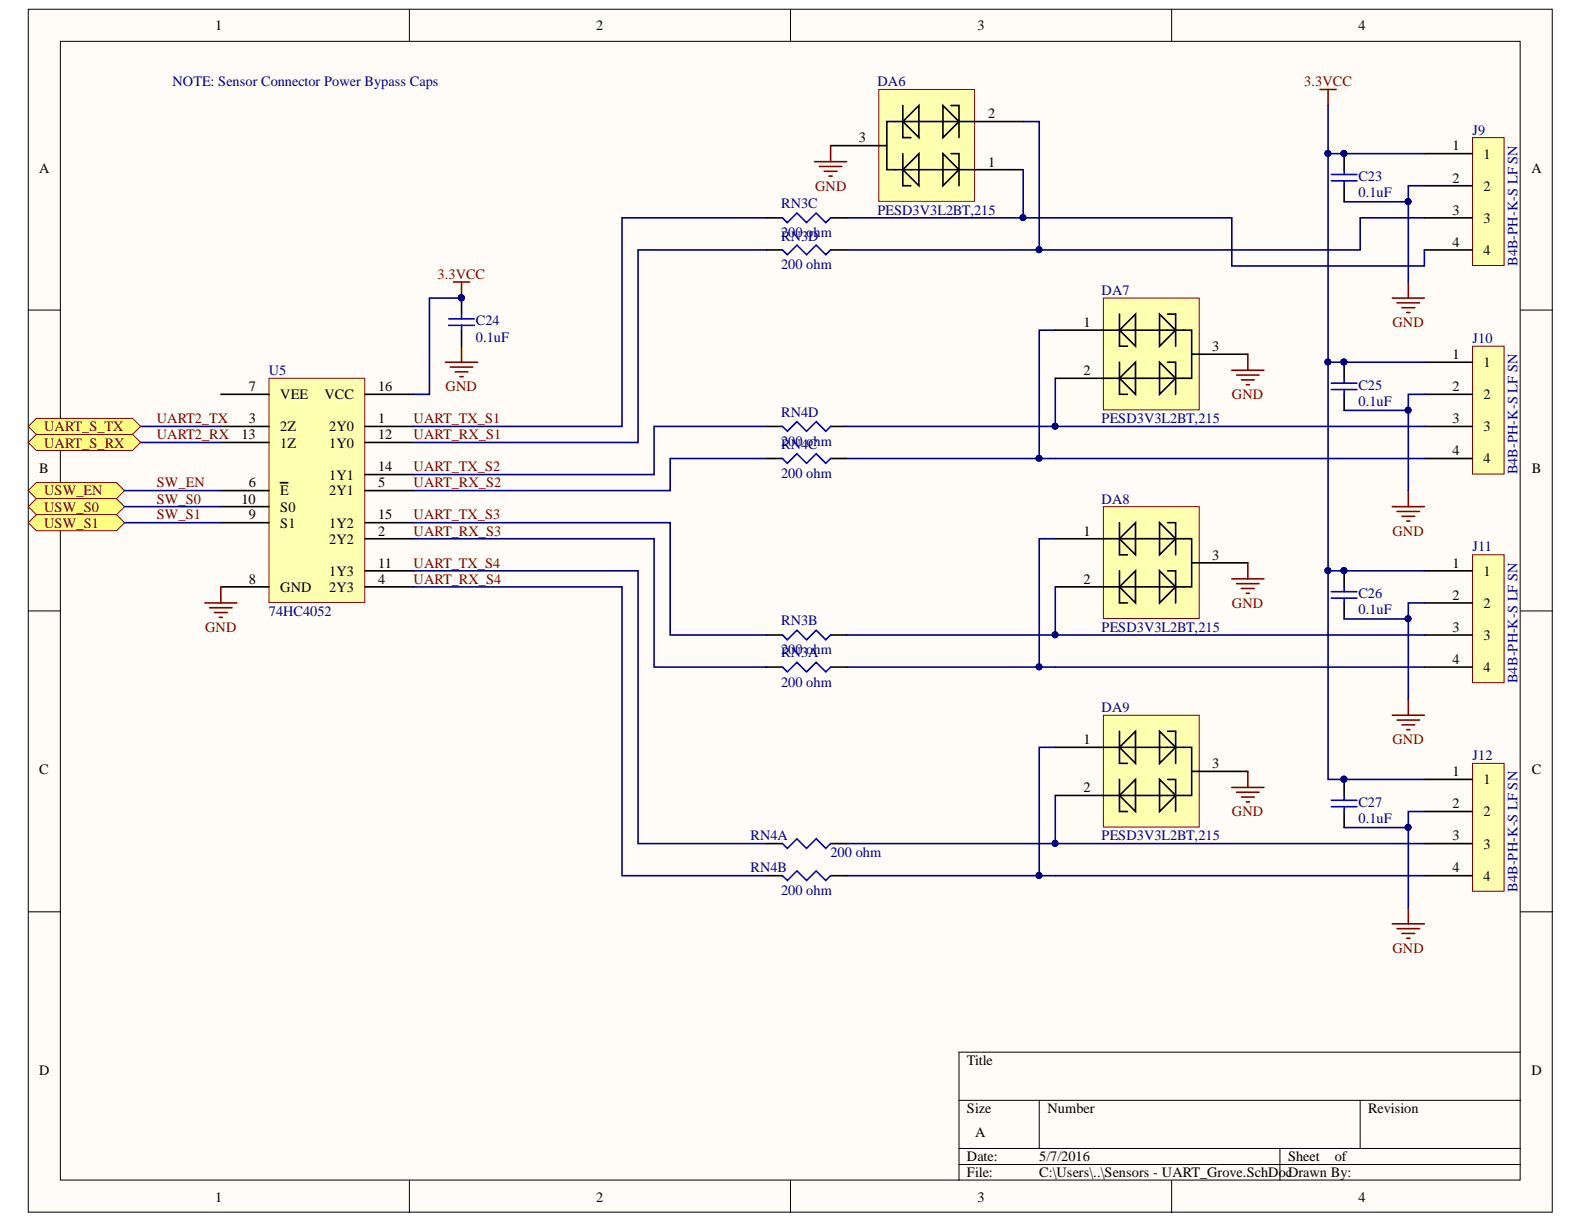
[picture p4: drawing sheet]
<svg xmlns="http://www.w3.org/2000/svg" width="279mm" height="216mm" viewBox="0 0 279 216" stroke-linecap="round" stroke-linejoin="round" font-family="sans-serif">
<defs><g id="words">
<g font-size="2.5">
<text x="37.9" y="5.3">1</text>
<text x="105.1" y="5.3">2</text>
<text x="172.4" y="5.3">3</text>
<text x="239.6" y="5.3">4</text>
<text x="174.3" y="20.9">2</text>
<text x="151.5" y="25.1">3</text>
<text x="174.3" y="29.4">1</text>
<text x="256.2" y="26.5">1</text>
<text x="261.7" y="28">1</text>
<text x="6.9" y="30.4">A</text>
<text x="256.2" y="32.2">2</text>
<text x="261.7" y="33.6">2</text>
<text x="270.1" y="30.4">A</text>
<text x="256.2" y="37.9">3</text>
<text x="261.7" y="39.3">3</text>
<text x="256.2" y="43.5">4</text>
<text x="261.7" y="45">4</text>
<text x="191.1" y="57.6">1</text>
<text x="213.8" y="62">3</text>
<text x="256.2" y="63.3">1</text>
<text x="261.7" y="64.7">1</text>
<text x="43.9" y="69">7</text>
<text x="49.4" y="70.4">VEE</text>
<text x="57.2" y="70.4">VCC</text>
<text x="66.7" y="69">16</text>
<text x="191.1" y="66.2">2</text>
<text x="256.2" y="69">2</text>
<text x="261.7" y="70.4">2</text>
<text x="42.6" y="77.5">13</text>
<text x="43.9" y="74.6">3</text>
<text x="49.4" y="76.1">2Z</text>
<text x="58.1" y="76.1">2Y0</text>
<text x="66.7" y="74.6">1</text>
<text x="66.7" y="77.5">12</text>
<text x="256.2" y="74.6">3</text>
<text x="261.7" y="76.1">3</text>
<text x="6.9" y="83.5">B</text>
<text x="49.4" y="78.9">1Z</text>
<text x="58.1" y="78.9">1Y0</text>
<text x="66.7" y="83.2">14</text>
<text x="256.2" y="80.3">4</text>
<text x="261.7" y="81.7">4</text>
<text x="270.2" y="83.5">B</text>
<text x="42.6" y="88.8">10</text>
<text x="43.9" y="86">6</text>
<text x="49.4" y="87.4">E</text>
<text x="58.1" y="87.4">2Y1</text>
<text x="58.1" y="84.6">1Y1</text>
<text x="66.7" y="86">5</text>
<text x="43.9" y="91.6">9</text>
<text x="49.4" y="93.1">S1</text>
<text x="49.4" y="90.3">S0</text>
<text x="58.1" y="95.9">2Y2</text>
<text x="58.1" y="93.1">1Y2</text>
<text x="66.7" y="94.5">2</text>
<text x="66.7" y="91.6">15</text>
<text x="191.1" y="94.5">1</text>
<text x="58.1" y="101.6">1Y3</text>
<text x="66.7" y="100.2">11</text>
<text x="213.8" y="98.7">3</text>
<text x="256.2" y="100.2">1</text>
<text x="261.7" y="101.6">1</text>
<text x="43.9" y="102.9">8</text>
<text x="49.4" y="104.4">GND</text>
<text x="58.1" y="104.4">2Y3</text>
<text x="66.7" y="102.9">4</text>
<text x="191.1" y="102.9">2</text>
<text x="256.2" y="105.8">2</text>
<text x="261.7" y="107.2">2</text>
<text x="256.2" y="111.5">3</text>
<text x="261.7" y="112.9">3</text>
<text x="256.2" y="117.1">4</text>
<text x="261.7" y="118.6">4</text>
<text x="191.1" y="131.2">1</text>
<text x="6.9" y="136.6">C</text>
<text x="213.8" y="135.5">3</text>
<text x="256.2" y="136.9">1</text>
<text x="270.2" y="136.6">C</text>
<text x="191.1" y="139.8">2</text>
<text x="256.2" y="142.6">2</text>
<text x="261.7" y="138.3">1</text>
<text x="256.2" y="148.2">3</text>
<text x="261.7" y="144">2</text>
<text x="261.7" y="149.7">3</text>
<text x="256.2" y="153.9">4</text>
<text x="261.7" y="155.3">4</text>
<text x="6.9" y="189.6">D</text>
<text x="170.6" y="187.9">Title</text>
<text x="270.1" y="189.6">D</text>
<text x="170.6" y="196.4">Size</text>
<text x="184.8" y="196.4">Number</text>
<text x="241.3" y="196.4">Revision</text>
<text x="172" y="200.6">A</text>
<text x="170.6" y="204.9">Date:</text>
<text x="170.6" y="207.6">File:</text>
<text x="183.3" y="204.9">5/7/2016</text>
<text x="183.3" y="207.6">C:\Users\..\Sensors - UART_Grove.SchDocDrawn By:</text>
<text x="227.2" y="204.9">Sheet</text>
<text x="235.4" y="204.9">of</text>
<text x="37.9" y="212">1</text>
<text x="105.1" y="212">2</text>
<text x="172.4" y="212">3</text>
<text x="239.6" y="212">4</text>
</g>
<g font-size="2.5" fill="#000080">
<text x="30.4" y="15.2">NOTE: Sensor Connector Power Bypass Caps</text>
<text x="154.8" y="15.2">DA6</text>
<text x="259.7" y="23.8">J9</text>
<text x="239.6" y="32">C23</text>
<text x="239.6" y="34.7">0.1uF</text>
<text x="137.8" y="36.8">RN3C</text>
<text x="137.8" y="41.8">200 ohm</text>
<text x="154.8" y="37.9">PESD3V3L2BT,215</text>
<text x="137.8" y="42.4">RN3D</text>
<text x="137.8" y="47.5">200 ohm</text>
<text x="267.7" y="46.9" transform="rotate(-90 267.7 46.9)">B4B-PH-K-S LF SN</text>
<text x="194.3" y="52">DA7</text>
<text x="83.9" y="57.4">C24</text>
<text x="83.9" y="60.3">0.1uF</text>
<text x="259.7" y="60.5">J10</text>
<text x="47.4" y="66.2">U5</text>
<text x="239.6" y="68.7">C25</text>
<text x="239.6" y="71.6">0.1uF</text>
<text x="137.8" y="73.5">RN4D</text>
<text x="194.3" y="74.6">PESD3V3L2BT,215</text>
<text x="137.8" y="79.2">RN4C</text>
<text x="137.8" y="78.6">200 ohm</text>
<text x="267.7" y="83.7" transform="rotate(-90 267.7 83.7)">B4B-PH-K-S LF SN</text>
<text x="137.8" y="84.3">200 ohm</text>
<text x="194.3" y="88.8">DA8</text>
<text x="259.7" y="97.3">J11</text>
<text x="239.6" y="105.5">C26</text>
<text x="47.4" y="108.6">74HC4052</text>
<text x="137.8" y="110.3">RN3B</text>
<text x="194.3" y="111.5">PESD3V3L2BT,215</text>
<text x="239.6" y="108.3">0.1uF</text>
<text x="137.8" y="116">RN3A</text>
<text x="137.8" y="115.4">200 ohm</text>
<text x="137.8" y="121.1">200 ohm</text>
<text x="194.3" y="125.6">DA9</text>
<text x="267.7" y="120.5" transform="rotate(-90 267.7 120.5)">B4B-PH-K-S LF SN</text>
<text x="259.7" y="134.1">J12</text>
<text x="239.6" y="142.3">C27</text>
<text x="132.4" y="148.2">RN4A</text>
<text x="194.3" y="148.2">PESD3V3L2BT,215</text>
<text x="239.6" y="145.1">0.1uF</text>
<text x="132.4" y="153.9">RN4B</text>
<text x="146.5" y="151.1">200 ohm</text>
<text x="137.8" y="157.9">200 ohm</text>
<text x="267.7" y="157.3" transform="rotate(-90 267.7 157.3)">B4B-PH-K-S LF SN</text>
</g>
<g font-size="2.5" fill="#800000">
<text x="230.1" y="15.2">3.3VCC</text>
<text x="143.8" y="33.6">GND</text>
<text x="77.2" y="49.2">3.3VCC</text>
<text x="245.6" y="57.6">GND</text>
<text x="78.6" y="69">GND</text>
<text x="217.3" y="70.4">GND</text>
<text x="7.8" y="76.1">UART_S_TX</text>
<text x="27.6" y="74.6">UART2_TX</text>
<text x="27.6" y="77.5">UART2_RX</text>
<text x="72.9" y="74.6">UART_TX_S1</text>
<text x="72.9" y="77.5">UART_RX_S1</text>
<text x="7.8" y="78.9">UART_S_RX</text>
<text x="72.9" y="83.2">UART_TX_S2</text>
<text x="7.8" y="87.4">US</text>
<text x="11.1" y="87.4">W_EN</text>
<text x="27.6" y="86">SW_EN</text>
<text x="27.6" y="88.8">SW_S0</text>
<text x="72.9" y="86">UART_RX_S2</text>
<text x="7.8" y="90.3">US</text>
<text x="7.8" y="93.1">US</text>
<text x="11.1" y="90.3">W_S0</text>
<text x="11.1" y="93.1">W_S1</text>
<text x="27.6" y="91.6">SW_S1</text>
<text x="72.9" y="91.6">UART_TX_S3</text>
<text x="72.9" y="94.5">UART_RX_S3</text>
<text x="245.6" y="94.5">GND</text>
<text x="72.9" y="100.2">UART_TX_S4</text>
<text x="72.9" y="102.9">UART_RX_S4</text>
<text x="217.3" y="107.2">GND</text>
<text x="36.2" y="111.5">GND</text>
<text x="245.6" y="131.2">GND</text>
<text x="217.3" y="144">GND</text>
<text x="245.6" y="168.1">GND</text>
</g>
</g></defs>
<g fill="#fffcf8" stroke="#000" stroke-width=".18">
<path d="M5 1.6h268.8v212.2h-268.8z"/>
<path d="M10.6 7.3h257.5v200.9h-257.5z"/>
</g>
<g fill="none" stroke="#000" stroke-width=".18">
<path d="M72.2 1.6v5.7M139.4 1.6v5.7M206.7 1.6v5.7M5 54.7h5.6M268.2 54.7h5.7M5 107.8h5.6M268.2 107.8h5.7M5 160.8h5.6M268.2 160.8h5.7M169.2 194.1h99M183.3 194.1v8.5M239.9 194.1v8.5"/>
<path d="M268.2 185.6h-99v22.6M72.2 208.2v5.7M139.4 208.2v5.7M169.2 202.6h99M169.2 205.4h99M206.7 208.2v5.7M225.8 202.6v5.6"/>
</g>
<path d="M259.7 134.7h5.6v22.5h-5.6z" fill="#ffffb0" stroke="#800000" stroke-width=".18"/>
<path d="M251.2 137.5h8.5M251.2 143.1h8.5M251.2 148.8h8.5M251.2 154.5h8.5" fill="none" stroke="#000" stroke-width=".28"/>
<path d="M259.7 24.3h5.6v22.5h-5.6z" fill="#ffffb0" stroke="#800000" stroke-width=".18"/>
<path d="M251.2 27.1h8.5M251.2 32.8h8.5M251.2 38.4h8.5M251.2 44.1h8.5" fill="none" stroke="#000" stroke-width=".28"/>
<path d="M259.7 97.9h5.6v22.5h-5.6z" fill="#ffffb0" stroke="#800000" stroke-width=".18"/>
<path d="M251.2 100.7h8.5M251.2 106.3h8.5M251.2 112h8.5M251.2 117.7h8.5" fill="none" stroke="#000" stroke-width=".28"/>
<path d="M47.4 66.7h16.9v39.6h-16.9z" fill="#ffffb0" stroke="#800000" stroke-width=".18"/>
<g fill="none" stroke="#000" stroke-width=".28">
<path d="M39 75.2h8.4M39 69.6h8.4M39 78h8.4M64.4 75.2h8.5M64.4 69.6h8.5M64.4 78h8.5M39 86.5h8.4M39 92.2h8.4M39 89.4h8.4M49.4 85.2h1.4M64.4 95h8.5M64.4 86.5h8.5"/>
<path d="M64.4 92.2h8.5M64.4 83.7h8.5M39 103.5h8.4M64.4 103.5h8.5M64.4 100.7h8.5"/>
</g>
<path d="M24.8 75.2h14.2M24.8 78h14.2" fill="none" stroke="#000080" stroke-width=".28"/>
<path d="M36.1 106.3h5.7M37 107.2h3.9M37.8 108h2.3M38.7 108.9h.5M39 103.5v2.8" fill="none" stroke="#800000" stroke-width=".28"/>
<path d="M259.7 61.1h5.6v22.5h-5.6z" fill="#ffffb0" stroke="#800000" stroke-width=".18"/>
<path d="M251.2 63.9h8.5M251.2 69.6h8.5M251.2 75.2h8.5M251.2 80.9h8.5" fill="none" stroke="#000" stroke-width=".28"/>
<g fill="none" stroke="#800000" stroke-width=".28">
<path d="M232.8 15.8h2.9M234.3 15.8v2.8M80 49.7h2.8M81.4 49.7v2.9M245.6 52.6h5.6M246.4 53.4h4M247.3 54.3h2.2M248.1 55.1h.6M248.4 49.7v2.9M78.6 63.9h5.6M79.4 64.7h4M80.3 65.6h2.2"/>
<path d="M81.1 66.4h.6M81.4 61.1v2.8M245.6 89.4h5.6M246.4 90.2h4M247.3 91.1h2.2M248.1 91.9h.6M248.4 86.5v2.9M245.6 126.2h5.6M246.4 127h4M247.3 127.9h2.2M248.1 128.7h.6M248.4 123.3v2.9"/>
<path d="M245.6 163h5.6M246.4 163.8h4M247.3 164.7h2.2M248.1 165.5h.6M248.4 160.1v2.9"/>
</g>
<g fill="#000080" stroke="#000080" stroke-width=".18">
<circle cx="81.4" cy="52.5" r=".52"/>
<circle cx="248.4" cy="35.6" r=".52"/>
<circle cx="234.2" cy="27.1" r=".52"/>
<circle cx="237" cy="27.1" r=".52"/>
<circle cx="248.4" cy="72.3" r=".52"/>
<circle cx="248.4" cy="109.1" r=".52"/>
<circle cx="248.4" cy="145.9" r=".52"/>
</g>
<path d="M234.3 27.1h16.9M237.1 35.6h11.3M251.2 32.8h-2.8v16.9M81.4 52.6h-5.7v17h-2.8M237.1 72.4h11.3M251.2 69.6h-2.8v16.9M237.1 109.2h11.3M251.2 106.3h-2.8v17M237.1 146h11.3M251.2 143.1h-2.8v17" fill="none" stroke="#000080" stroke-width=".28"/>
<g fill="#ffff80" stroke="#800000" stroke-width=".18">
<path d="M5 75.2l1.4-1.4h17l1.4 1.4-1.4 1.4h-17z" fill-rule="evenodd"/>
<path d="M5 78l1.4-1.4h17l1.4 1.4-1.4 1.5h-17z" fill-rule="evenodd"/>
<path d="M5 86.5l1.4-1.4h14.2l1.4 1.4-1.4 1.5h-14.2z" fill-rule="evenodd"/>
<path d="M5 89.4l1.4-1.4h14.2l1.4 1.4-1.4 1.4h-14.2z" fill-rule="evenodd"/>
<path d="M5 92.2l1.4-1.4h14.2l1.4 1.4-1.4 1.4h-14.2z" fill-rule="evenodd"/>
</g>
<path d="M155 15.8h16.9v19.7h-16.9z" fill="#ffffb0" stroke="#800000" stroke-width=".18"/>
<path d="M159.2 18.6v5.7h1.5M166.3 18.6l2.9 2.8-2.9 2.9zM167.7 18.6h1.5v5.7M146.5 25.7h9.9M159.2 29.9l2.9-2.8v5.7zM159.2 21.4l2.9-2.8v5.7zM159.2 27.1v5.7h1.5M166.3 27.1l2.9 2.8-2.9 2.9zM167.7 27.1h1.5v5.7M180.5 21.4h-24.1v8.5h24.1" fill="none" stroke="#000" stroke-width=".28"/>
<path d="M194.6 52.6h16.9v19.7h-16.9z" fill="#ffffb0" stroke="#800000" stroke-width=".18"/>
<path d="M186.1 58.2h24.1v8.5h-24.1M197.5 58.2l2.8-2.8v5.7zM197.5 55.4v5.7h1.4M204.5 55.4l2.9 2.8-2.9 2.9zM206 55.4h1.4v5.7M197.5 66.7l2.8-2.8v5.7zM197.5 63.9v5.7h1.4M204.5 63.9l2.9 2.8-2.9 2.9zM206 63.9h1.4v5.7M210.2 62.5h9.9" fill="none" stroke="#000" stroke-width=".28"/>
<path d="M234.3 63.9v36.8h16.9" fill="none" stroke="#000080" stroke-width=".28"/>
<g fill="#000080" stroke="#000080" stroke-width=".18">
<circle cx="234.2" cy="63.9" r=".52"/>
<circle cx="234.2" cy="100.6" r=".52"/>
<circle cx="237" cy="100.6" r=".52"/>
</g>
<path d="M194.6 89.4h16.9v19.7h-16.9z" fill="#ffffb0" stroke="#800000" stroke-width=".18"/>
<path d="M186.1 95h24.1v8.5h-24.1M197.5 95l2.8-2.8v5.7zM197.5 92.2v5.7h1.4M204.5 92.2l2.9 2.8-2.9 2.9zM206 92.2h1.4v5.7M210.2 99.3h9.9M197.5 103.5l2.8-2.8v5.6zM197.5 100.7v5.6h1.4M204.5 100.7l2.9 2.8-2.9 2.8zM206 100.7h1.4v5.6" fill="none" stroke="#000" stroke-width=".28"/>
<path d="M234.3 100.7v36.8h16.9" fill="none" stroke="#000080" stroke-width=".28"/>
<g fill="#000080" stroke="#000080" stroke-width=".18">
<circle cx="234.2" cy="100.6" r=".52"/>
<circle cx="237" cy="137.4" r=".52"/>
</g>
<path d="M194.6 126.2h16.9v19.7h-16.9z" fill="#ffffb0" stroke="#800000" stroke-width=".18"/>
<g fill="none" stroke="#000" stroke-width=".28">
<path d="M135.2 38.4h2.8M146.5 38.4h2.8M237.1 27.1v2.8M237.1 32.8v2.8M81.4 52.6v2.8M81.4 58.2v2.9M135.2 44.1h2.8M146.5 44.1h2.8M135.2 75.2h2.8M146.5 75.2h2.8M237.1 63.9v2.8M237.1 69.6v2.8"/>
<path d="M135.2 80.9h2.8M146.5 80.9h2.8M135.2 117.7h2.8M135.2 112h2.8M146.5 117.7h2.8M146.5 112h2.8M237.1 100.7v2.8M237.1 106.3v2.9M186.1 131.8h24.1v8.5h-24.1M197.5 131.8l2.8-2.8v5.7zM197.5 137.5v5.6h1.4M197.5 129v5.7h1.4"/>
<path d="M204.5 129l2.9 2.8-2.9 2.9zM204.5 137.5l2.9 2.8-2.9 2.8zM206 137.5h1.4v5.6M206 129h1.4v5.7M210.2 136.1h9.9M237.1 137.5v2.8M135.2 148.8h2.8M135.2 154.5h2.8M146.5 148.8h2.8M146.5 154.5h2.8M197.5 140.3l2.8-2.8v5.6zM237.1 143.1v2.9"/>
</g>
<g fill="none" stroke="#800000" stroke-width=".28">
<path d="M143.7 28.5h5.6M144.5 29.4h4M145.4 30.2h2.2M146.2 31.1h.6M146.5 25.7v2.8M217.3 65.3h5.6M218.1 66.2h4M219 67h2.2M219.8 67.9h.6M220.1 62.5v2.8M220.1 99.3v2.8M217.3 102.1h5.6"/>
<path d="M218.1 103h4M219 103.8h2.2M219.8 104.7h.6M217.3 138.9h5.6M218.1 139.7h4M220.1 136.1v2.8M219 140.6h2.2M219.8 141.4h.6"/>
</g>
<g fill="none" stroke="#000080" stroke-width=".28">
<path d="M234.3 18.6v45.3h16.9M135.2 38.4h-25.5v36.8h-36.8M149.3 38.4h68v8.5h33.9v-2.8M180.5 21.4h2.8v22.7M180.5 29.9v8.5M251.2 38.4h-11.3v5.7h-90.6M135.2 44.1h-22.7v33.9h-39.6M186.1 58.2h-2.8v22.7M135.2 75.2h-19.8v8.5h-42.5M149.3 75.2h101.9M186.1 66.7v8.5M22 86.5h17"/>
<path d="M22 89.4h17M22 92.2h17M72.9 92.2h45.3v19.8h17M72.9 95h42.5v22.7h19.8M135.2 80.9h-17v5.6h-45.3M149.3 80.9h101.9M186.1 95h-2.8v22.7M72.9 100.7h39.6v48.1h22.7M72.9 103.5h36.8v51h25.5M149.3 117.7h101.9M149.3 112h101.9M186.1 103.5v8.5"/>
<path d="M186.1 131.8h-2.8v22.7M149.3 154.5h101.9M149.3 148.8h101.9M186.1 140.3v8.5"/>
</g>
<g fill="#000080" stroke="#000080" stroke-width=".18">
<circle cx="183.3" cy="80.8" r=".52"/>
<circle cx="183.3" cy="117.6" r=".52"/>
<circle cx="183.3" cy="154.4" r=".52"/>
<circle cx="237" cy="27.1" r=".52"/>
<circle cx="234.2" cy="27.1" r=".52"/>
<circle cx="234.2" cy="63.9" r=".52"/>
<circle cx="237" cy="63.9" r=".52"/>
<circle cx="237" cy="100.6" r=".52"/>
<circle cx="237" cy="137.4" r=".52"/>
<circle cx="81.4" cy="52.5" r=".52"/>
<circle cx="180.4" cy="38.4" r=".52"/>
<circle cx="183.3" cy="44" r=".52"/>
<circle cx="186.1" cy="75.2" r=".52"/>
<circle cx="186.1" cy="112" r=".52"/>
<circle cx="186.1" cy="148.8" r=".52"/>
</g>
<g fill="none" stroke="#00f" stroke-width=".28">
<path d="M138 38.4l.9 .9 1.7-1.7 1.7 1.7 1.7-1.7 1.7 1.7 .8-.9M234.8 30.8h4.6M234.8 31.9h4.6M237.1 29.9v.9M237.1 31.9v.9M79.1 56.3h4.6M79.1 57.4h4.6M81.4 55.4v.9M81.4 57.4v.8M138 44.1l.9 .8 1.7-1.7 1.7 1.7 1.7-1.7 1.7 1.7 .8-.8M138 75.2l.9 .9 1.7-1.7 1.7 1.7 1.7-1.7 1.7 1.7 .8-.9M234.8 67.6h4.6"/>
<path d="M234.8 68.7h4.6M237.1 66.7v.9M237.1 68.7v.9M138 80.9l.9 .8 1.7-1.7 1.7 1.7 1.7-1.7 1.7 1.7 .8-.8M138 117.7l.9 .8 1.7-1.7 1.7 1.7 1.7-1.7 1.7 1.7 .8-.8M138 112l.9 .9 1.7-1.7 1.7 1.7 1.7-1.7 1.7 1.7 .8-.9M234.8 104.4h4.6M234.8 105.5h4.6M237.1 103.5v.9M237.1 105.5v.8M138 148.8l.9 .9 1.7-1.7 1.7 1.7 1.7-1.7 1.7 1.7 .8-.9M138 154.5l.9 .8 1.7-1.7 1.7 1.7 1.7-1.7 1.7 1.7 .8-.8"/>
<path d="M234.8 141.2h4.6M234.8 142.3h4.6M237.1 140.3v.9M237.1 142.3v.8"/>
</g>
<use href="#words"/>
</svg>
